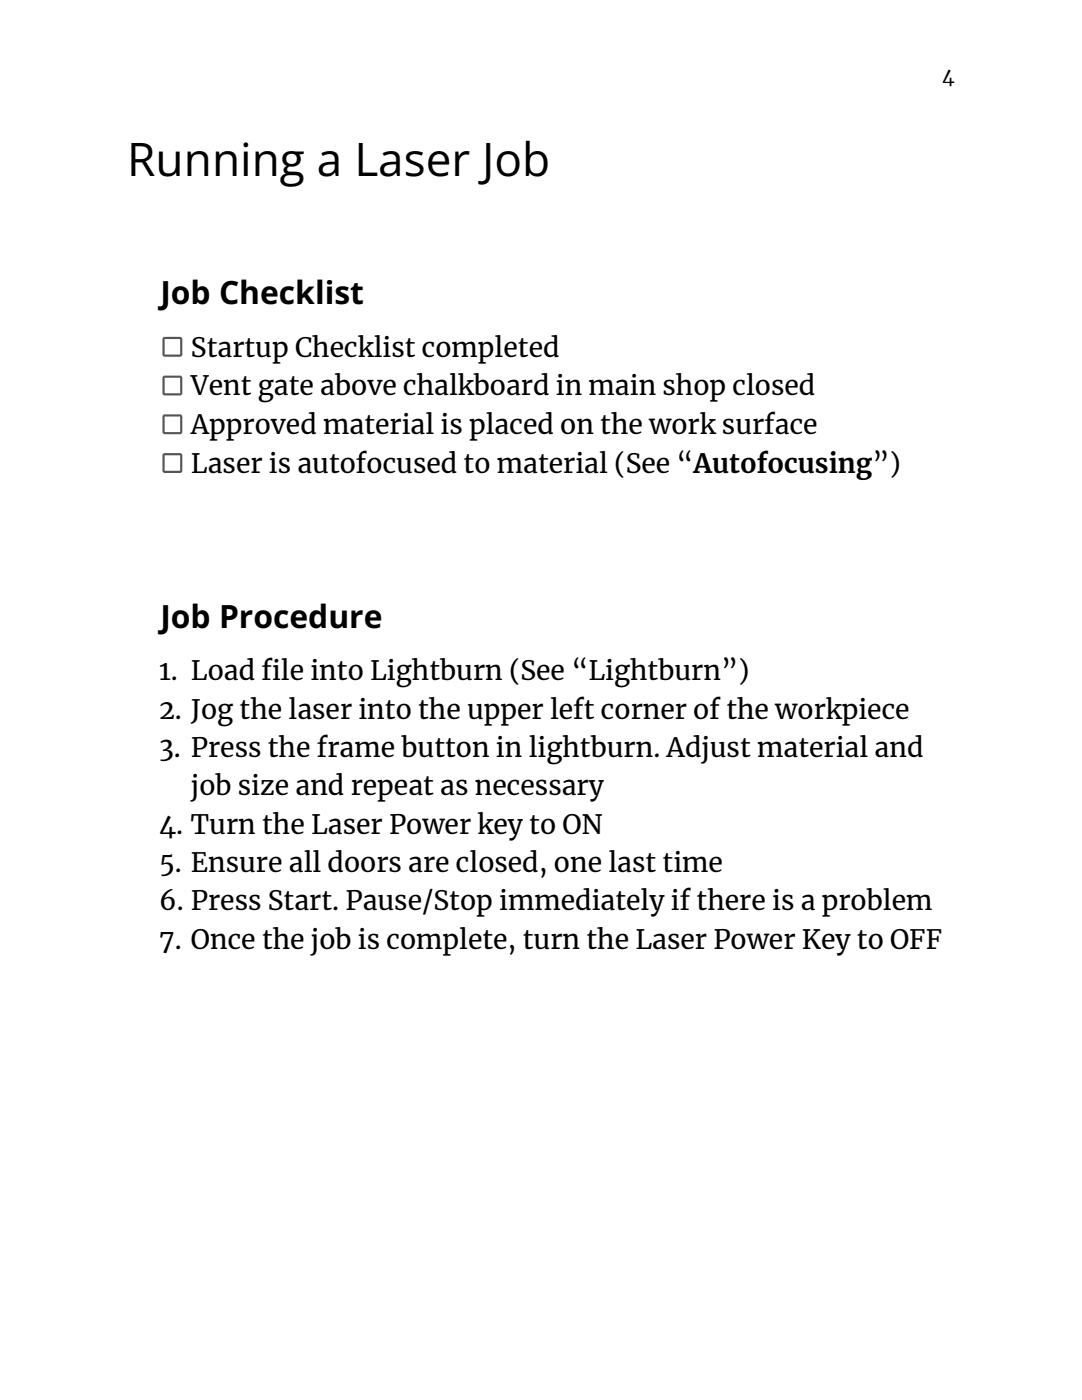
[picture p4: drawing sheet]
<svg xmlns="http://www.w3.org/2000/svg" width="216mm" height="279mm" viewBox="0 0 216 279" stroke-linecap="round" stroke-linejoin="round" font-family="sans-serif">
<defs><g id="words">
<text font-size="9.2" x="25.4" y="35.2">Running a Laser Job</text>
<g font-size="6.3">
<text x="32" y="60.6">Job Checklist</text>
<text x="32" y="125.3">Job Procedure</text>
</g>
<g font-size="5.3">
<text x="38.1" y="71.2">Startup Checklist completed</text>
<text x="38.1" y="78.9">Vent gate above chalkboard in main shop closed</text>
<text x="38.1" y="86.7">Approved material is placed on the work surface</text>
<text x="38.1" y="94.4">Laser is autofocused to material (See “Autofocusing”)</text>
<text x="31.7" y="135.8">1. Load fi le into Lightburn (See “Lightburn”)</text>
<text x="31.7" y="143.4">2. Jog the laser into the upper left corner of the workpiece</text>
<text x="31.7" y="151.1">3. Press the frame button in lightburn. Adjust material and</text>
<text x="38.1" y="158.7">job size and repeat as necessary</text>
<text x="31.7" y="166.4">4. Turn the Laser Power key to ON</text>
<text x="31.7" y="174">5. Ensure all doors are closed, one last time</text>
<text x="31.7" y="181.7">6. Press Start. Pause/Stop immediately if there is a problem</text>
<text x="31.7" y="189.3">7. Once the job is complete, turn the Laser Power Key to OFF</text>
</g>
<text font-size="3.9" x="188" y="16.5">4</text>
</g></defs>
<g fill="#595959">
<path d="M32.9 67.7h3v3.1h-3zM32.5 67.4l-.1 3.4 .2 .3 3.3 .1 .4-.2 .1-3.3-.2-.4-3.3-.1z" fill-rule="evenodd"/>
<path d="M32.9 75.4h3v3.1h-3zM32.5 75.2l-.1 3.3 .2 .4h3.3l.4-.2 .1-3.3-.2-.4h-3.3z" fill-rule="evenodd"/>
<path d="M32.9 83.1h3v3.1h-3zM32.5 82.9l-.1 3.3 .2 .4 3.3 .1 .4-.3 .1-3.3-.2-.3-3.3-.1z" fill-rule="evenodd"/>
<path d="M32.9 90.9h3v3.1h-3zM32.5 90.6l-.1 3.4 .2 .3 3.3 .1 .4-.2 .1-3.3-.2-.4-3.3-.1z" fill-rule="evenodd"/>
</g>
<use href="#words"/>
</svg>
